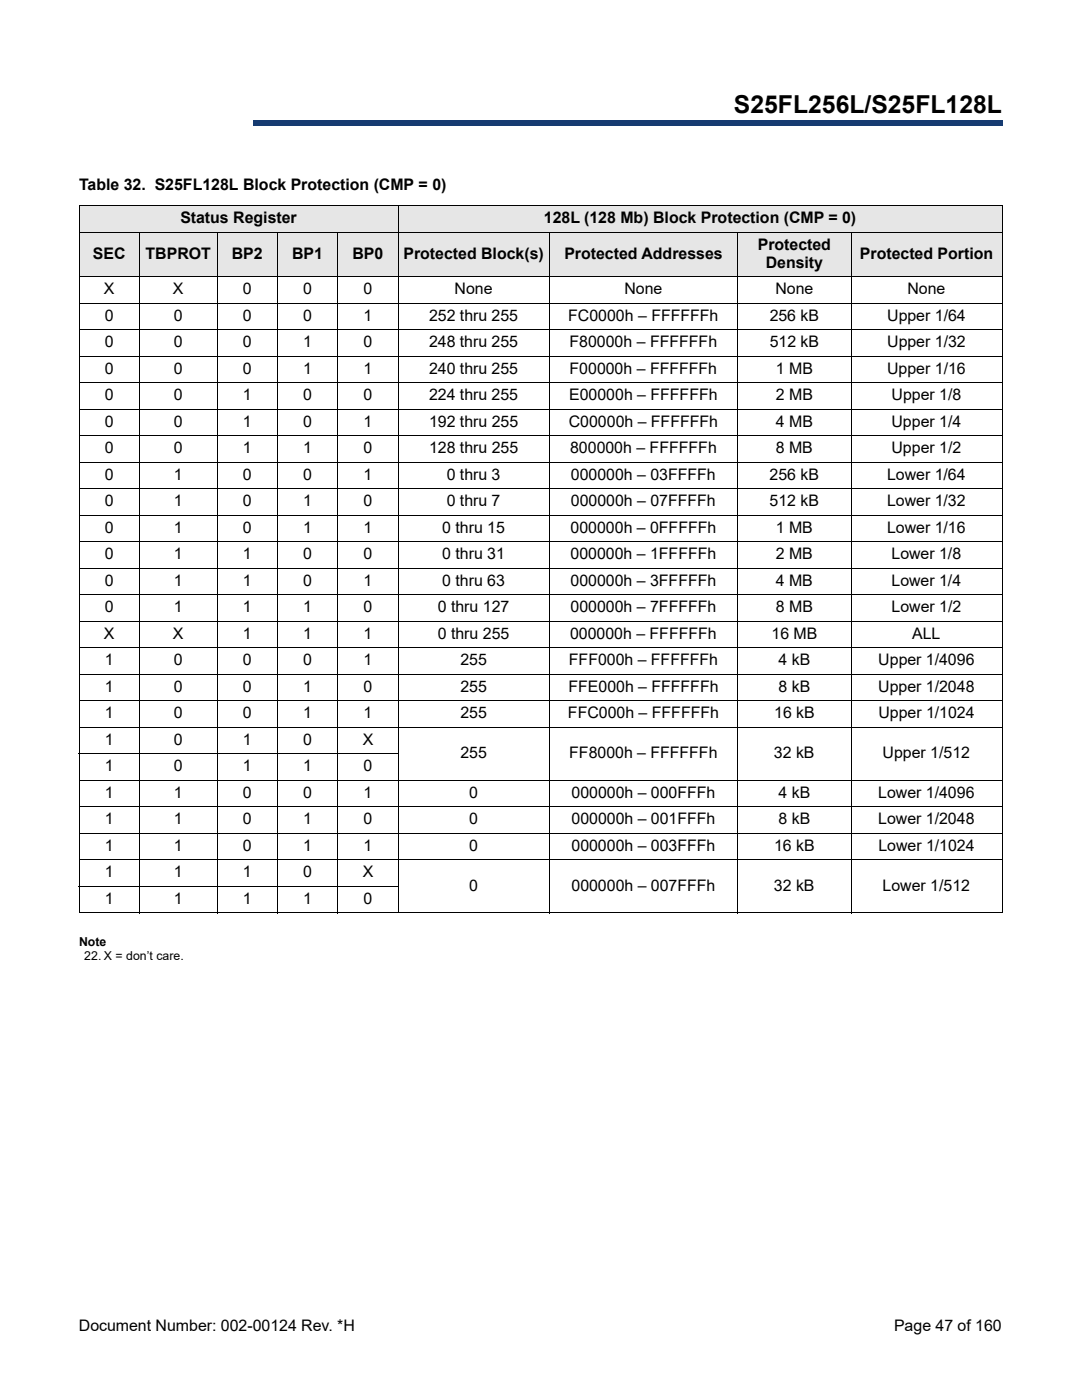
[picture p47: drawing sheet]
<svg xmlns="http://www.w3.org/2000/svg" width="216mm" height="279mm" viewBox="0 0 216 279" stroke-linecap="round" stroke-linejoin="round" font-family="sans-serif">
<defs><g id="words">
<text font-size="4.9" x="146.5" y="22.5">S25FL256L/S25FL128L</text>
<g font-size="3.2">
<text x="15.8" y="37.9">Table 32. S25FL128L Block Protection (CMP = 0)</text>
<text x="36" y="44.6">Status Register</text>
<text x="108.5" y="44.6">128L (128 Mb) Block Protection (CMP = 0)</text>
<text x="18.5" y="51.6">SEC</text>
<text x="29" y="51.6">TBPROT</text>
<text x="46.2" y="51.6">BP2</text>
<text x="58.3" y="51.6">BP1</text>
<text x="70.3" y="51.6">BP0</text>
<text x="80.5" y="51.6">Protected Block(s)</text>
<text x="112.6" y="51.6">Protected Addresses</text>
<text x="151.2" y="49.9">Protected</text>
<text x="152.8" y="53.4">Density</text>
<text x="171.6" y="51.6">Protected Portion</text>
<text x="20.7" y="58.7">X</text>
<text x="34.5" y="58.7">X</text>
<text x="48.4" y="58.7">0</text>
<text x="60.5" y="58.7">0</text>
<text x="72.5" y="58.7">0</text>
<text x="90.7" y="58.7">None</text>
<text x="124.6" y="58.7">None</text>
<text x="154.7" y="58.7">None</text>
<text x="181.1" y="58.7">None</text>
<text x="20.9" y="64">0</text>
<text x="34.7" y="64">0</text>
<text x="48.5" y="64">0</text>
<text x="60.5" y="64">0</text>
<text x="72.5" y="64">1</text>
<text x="85.6" y="64">252 thru 255</text>
<text x="113.4" y="64">FC0000h – FFFFFFh</text>
<text x="153.6" y="64">256 kB</text>
<text x="177" y="64">Upper 1/64</text>
<text x="20.9" y="69.3">0</text>
<text x="34.7" y="69.3">0</text>
<text x="48.5" y="69.3">0</text>
<text x="60.5" y="69.3">1</text>
<text x="72.5" y="69.3">0</text>
<text x="85.6" y="69.3">248 thru 255</text>
<text x="113.7" y="69.3">F80000h – FFFFFFh</text>
<text x="153.6" y="69.3">512 kB</text>
<text x="177" y="69.3">Upper 1/32</text>
<text x="20.9" y="74.6">0</text>
<text x="34.7" y="74.6">0</text>
<text x="48.5" y="74.6">0</text>
<text x="60.5" y="74.6">1</text>
<text x="72.5" y="74.6">1</text>
<text x="85.6" y="74.6">240 thru 255</text>
<text x="113.7" y="74.6">F00000h – FFFFFFh</text>
<text x="154.8" y="74.6">1 MB</text>
<text x="177" y="74.6">Upper 1/16</text>
<text x="20.9" y="79.9">0</text>
<text x="34.7" y="79.9">0</text>
<text x="48.5" y="79.9">1</text>
<text x="60.5" y="79.9">0</text>
<text x="72.5" y="79.9">0</text>
<text x="85.6" y="79.9">224 thru 255</text>
<text x="113.6" y="79.9">E00000h – FFFFFFh</text>
<text x="154.8" y="79.9">2 MB</text>
<text x="177.9" y="79.9">Upper 1/8</text>
<text x="20.9" y="85.2">0</text>
<text x="34.7" y="85.2">0</text>
<text x="48.5" y="85.2">1</text>
<text x="60.5" y="85.2">0</text>
<text x="72.5" y="85.2">1</text>
<text x="85.6" y="85.2">192 thru 255</text>
<text x="113.5" y="85.2">C00000h – FFFFFFh</text>
<text x="154.8" y="85.2">4 MB</text>
<text x="177.9" y="85.2">Upper 1/4</text>
<text x="20.9" y="90.4">0</text>
<text x="20.9" y="95.7">0</text>
<text x="34.7" y="90.4">0</text>
<text x="34.7" y="95.7">1</text>
<text x="48.5" y="95.7">0</text>
<text x="48.5" y="90.4">1</text>
<text x="60.5" y="95.7">0</text>
<text x="60.5" y="90.4">1</text>
<text x="72.5" y="95.7">1</text>
<text x="72.5" y="90.4">0</text>
<text x="85.6" y="90.4">128 thru 255</text>
<text x="89.1" y="95.7">0 thru 3</text>
<text x="113.8" y="90.4">800000h – FFFFFFh</text>
<text x="113.9" y="95.7">000000h – 03FFFFh</text>
<text x="153.6" y="95.7">256 kB</text>
<text x="154.8" y="90.4">8 MB</text>
<text x="177" y="95.7">Lower 1/64</text>
<text x="177.9" y="90.4">Upper 1/2</text>
<text x="20.9" y="101">0</text>
<text x="34.7" y="101">1</text>
<text x="48.5" y="101">0</text>
<text x="60.5" y="101">1</text>
<text x="72.5" y="101">0</text>
<text x="89.1" y="101">0 thru 7</text>
<text x="113.9" y="101">000000h – 07FFFFh</text>
<text x="153.6" y="101">512 kB</text>
<text x="177" y="101">Lower 1/32</text>
<text x="20.9" y="106.3">0</text>
<text x="34.7" y="106.3">1</text>
<text x="48.5" y="106.3">0</text>
<text x="60.5" y="106.3">1</text>
<text x="72.6" y="106.3">1</text>
<text x="88.3" y="106.3">0 thru 15</text>
<text x="113.9" y="106.3">000000h – 0FFFFFh</text>
<text x="154.8" y="106.3">1 MB</text>
<text x="177" y="106.3">Lower 1/16</text>
<text x="20.9" y="111.6">0</text>
<text x="34.7" y="111.6">1</text>
<text x="48.5" y="111.6">1</text>
<text x="60.5" y="111.6">0</text>
<text x="72.5" y="111.6">0</text>
<text x="88.3" y="111.6">0 thru 31</text>
<text x="113.8" y="111.6">000000h – 1FFFFFh</text>
<text x="154.8" y="111.6">2 MB</text>
<text x="177.9" y="111.6">Lower 1/8</text>
<text x="20.9" y="116.9">0</text>
<text x="34.7" y="116.9">1</text>
<text x="48.5" y="116.9">1</text>
<text x="60.5" y="116.9">0</text>
<text x="72.5" y="116.9">1</text>
<text x="88.3" y="116.9">0 thru 63</text>
<text x="113.8" y="116.9">000000h – 3FFFFFh</text>
<text x="154.8" y="116.9">4 MB</text>
<text x="177.9" y="116.9">Lower 1/4</text>
<text x="20.9" y="122.2">0</text>
<text x="34.7" y="122.2">1</text>
<text x="48.4" y="122.2">1</text>
<text x="60.5" y="122.2">1</text>
<text x="72.5" y="122.2">0</text>
<text x="87.4" y="122.2">0 thru 127</text>
<text x="113.9" y="122.2">000000h – 7FFFFFh</text>
<text x="154.8" y="122.2">8 MB</text>
<text x="177.9" y="122.2">Lower 1/2</text>
<text x="20.7" y="127.5">X</text>
<text x="34.5" y="127.5">X</text>
<text x="48.4" y="127.5">1</text>
<text x="60.5" y="127.5">1</text>
<text x="72.5" y="127.5">1</text>
<text x="87.4" y="127.5">0 thru 255</text>
<text x="113.8" y="127.5">000000h – FFFFFFh</text>
<text x="153.9" y="127.5">16 MB</text>
<text x="182" y="127.5">ALL</text>
<text x="20.9" y="132.8">1</text>
<text x="34.7" y="132.8">0</text>
<text x="48.5" y="132.8">0</text>
<text x="60.5" y="132.8">0</text>
<text x="72.5" y="132.8">1</text>
<text x="91.9" y="132.8">255</text>
<text x="113.5" y="132.8">FFF000h – FFFFFFh</text>
<text x="155.4" y="132.8">4 kB</text>
<text x="175.3" y="132.8">Upper 1/4096</text>
<text x="20.9" y="138.1">1</text>
<text x="20.9" y="143.4">1</text>
<text x="34.7" y="138.1">0</text>
<text x="34.7" y="143.4">0</text>
<text x="48.5" y="143.4">0</text>
<text x="48.5" y="138.1">0</text>
<text x="60.5" y="143.4">1</text>
<text x="60.5" y="138.1">1</text>
<text x="72.5" y="143.4">1</text>
<text x="72.5" y="138.1">0</text>
<text x="91.9" y="143.4">255</text>
<text x="91.9" y="138.1">255</text>
<text x="113.3" y="143.4">FFC000h – FFFFFFh</text>
<text x="113.4" y="138.1">FFE000h – FFFFFFh</text>
<text x="154.5" y="143.4">16 kB</text>
<text x="155.3" y="138.1">8 kB</text>
<text x="175.2" y="138.1">Upper 1/2048</text>
<text x="175.3" y="143.4">Upper 1/1024</text>
<text x="20.9" y="148.7">1</text>
<text x="34.7" y="148.7">0</text>
<text x="48.5" y="148.7">1</text>
<text x="60.5" y="148.7">0</text>
<text x="72.4" y="148.7">X</text>
<text x="20.9" y="153.9">1</text>
<text x="34.7" y="153.9">0</text>
<text x="48.5" y="153.9">1</text>
<text x="60.5" y="153.9">1</text>
<text x="72.5" y="153.9">0</text>
<text x="91.9" y="151.3">255</text>
<text x="113.6" y="151.3">FF8000h – FFFFFFh</text>
<text x="154.4" y="151.3">32 kB</text>
<text x="176.1" y="151.3">Upper 1/512</text>
<text x="20.9" y="159.2">1</text>
<text x="34.7" y="159.2">1</text>
<text x="48.5" y="159.2">0</text>
<text x="60.5" y="159.2">0</text>
<text x="72.5" y="159.2">1</text>
<text x="93.6" y="159.2">0</text>
<text x="114" y="159.2">000000h – 000FFFh</text>
<text x="155.4" y="159.2">4 kB</text>
<text x="175.3" y="159.2">Lower 1/4096</text>
<text x="20.9" y="164.5">1</text>
<text x="34.7" y="164.5">1</text>
<text x="48.5" y="164.5">0</text>
<text x="60.5" y="164.5">1</text>
<text x="72.5" y="164.5">0</text>
<text x="93.6" y="164.5">0</text>
<text x="114" y="164.5">000000h – 001FFFh</text>
<text x="155.4" y="164.5">8 kB</text>
<text x="175.3" y="164.5">Lower 1/2048</text>
<text x="20.9" y="169.8">1</text>
<text x="34.7" y="169.8">1</text>
<text x="48.5" y="169.8">0</text>
<text x="60.5" y="169.8">1</text>
<text x="72.5" y="169.8">1</text>
<text x="93.6" y="169.8">0</text>
<text x="114" y="169.8">000000h – 003FFFh</text>
<text x="154.5" y="169.8">16 kB</text>
<text x="175.3" y="169.8">Lower 1/1024</text>
<text x="20.9" y="175.1">1</text>
<text x="34.7" y="175.1">1</text>
<text x="48.5" y="175.1">1</text>
<text x="60.5" y="175.1">0</text>
<text x="72.4" y="175.1">X</text>
<text x="93.6" y="177.8">0</text>
<text x="114" y="177.8">000000h – 007FFFh</text>
<text x="154.4" y="177.8">32 kB</text>
<text x="176.1" y="177.8">Lower 1/512</text>
<text x="20.9" y="180.4">1</text>
<text x="34.7" y="180.4">1</text>
<text x="48.5" y="180.4">1</text>
<text x="60.5" y="180.4">1</text>
<text x="72.5" y="180.4">0</text>
<text x="15.7" y="265.6">Document Number: 002-00124 Rev. *H</text>
<text x="178.4" y="265.6">Page 47 of 160</text>
</g>
<g font-size="2.5">
<text x="15.8" y="188.8">Note</text>
<text x="16.8" y="191.6">22. X = don’t care.</text>
</g>
</g></defs>
<path d="M50.6 24.1h149.5v.9h-149.5z" fill="#163b71"/>
<path d="M50.5 25h149.5M50.6 24.1h149.4" fill="none" stroke="#163b71" stroke-width=".2"/>
<path d="M50.5 24h.2v1h-.2z" fill="#163b71"/>
<path d="M16 16.5h32.4v10.1h-32.4z" fill="#fff"/>
<g fill="#e6e6e6">
<path d="M15.8 41.1h63.6v5.3h-63.6z"/>
<path d="M79.4 41.1h120.5v5.3h-120.5z"/>
<path d="M15.8 46.4h12v8.8h-12z"/>
<path d="M27.8 46.4h15.5v8.8h-15.5z"/>
<path d="M43.3 46.4h12.1v8.8h-12.1z"/>
<path d="M55.4 46.4h12v8.8h-12z"/>
<path d="M67.4 46.4h12v8.8h-12z"/>
<path d="M79.4 46.4h30.2v8.8h-30.2z"/>
<path d="M109.6 46.4h37.6v8.8h-37.6z"/>
<path d="M147.2 46.4h22.6v8.8h-22.6z"/>
<path d="M169.8 46.4h30.1v8.8h-30.1z"/>
</g>
<g fill="none" stroke="#000" stroke-width=".2">
<path d="M15.7 41.1h184.3M15.7 46.4h184.3M15.7 55.2h184.3M15.8 41.1v141M27.8 46.3v136M43.3 46.3v136M55.4 46.3v136M67.4 46.3v136M79.4 41v141.3M109.6 46.3v136M147.2 46.3v136M169.8 46.3v136"/>
<path d="M199.9 41.1v141M15.7 60.5h184.3M15.7 65.8h184.3M15.7 71.1h184.3M15.7 76.3h184.3M15.7 81.6h184.3M15.7 86.9h184.3M15.7 92.2h184.3M15.7 97.5h184.3M15.7 102.8h184.3M15.7 108.1h184.3M15.7 113.4h184.3"/>
<path d="M15.7 118.7h184.3M15.7 124h184.3M15.7 129.3h184.3M15.7 134.6h184.3M15.7 139.8h184.3M15.7 145.1h184.3M15.7 150.4h63.8M15.7 155.7h184.3M15.7 161h184.3M15.7 166.3h184.3M15.7 171.6h184.3M15.7 176.9h63.8"/>
<path d="M15.7 182.2h184.3"/>
</g>
<use href="#words"/>
</svg>
